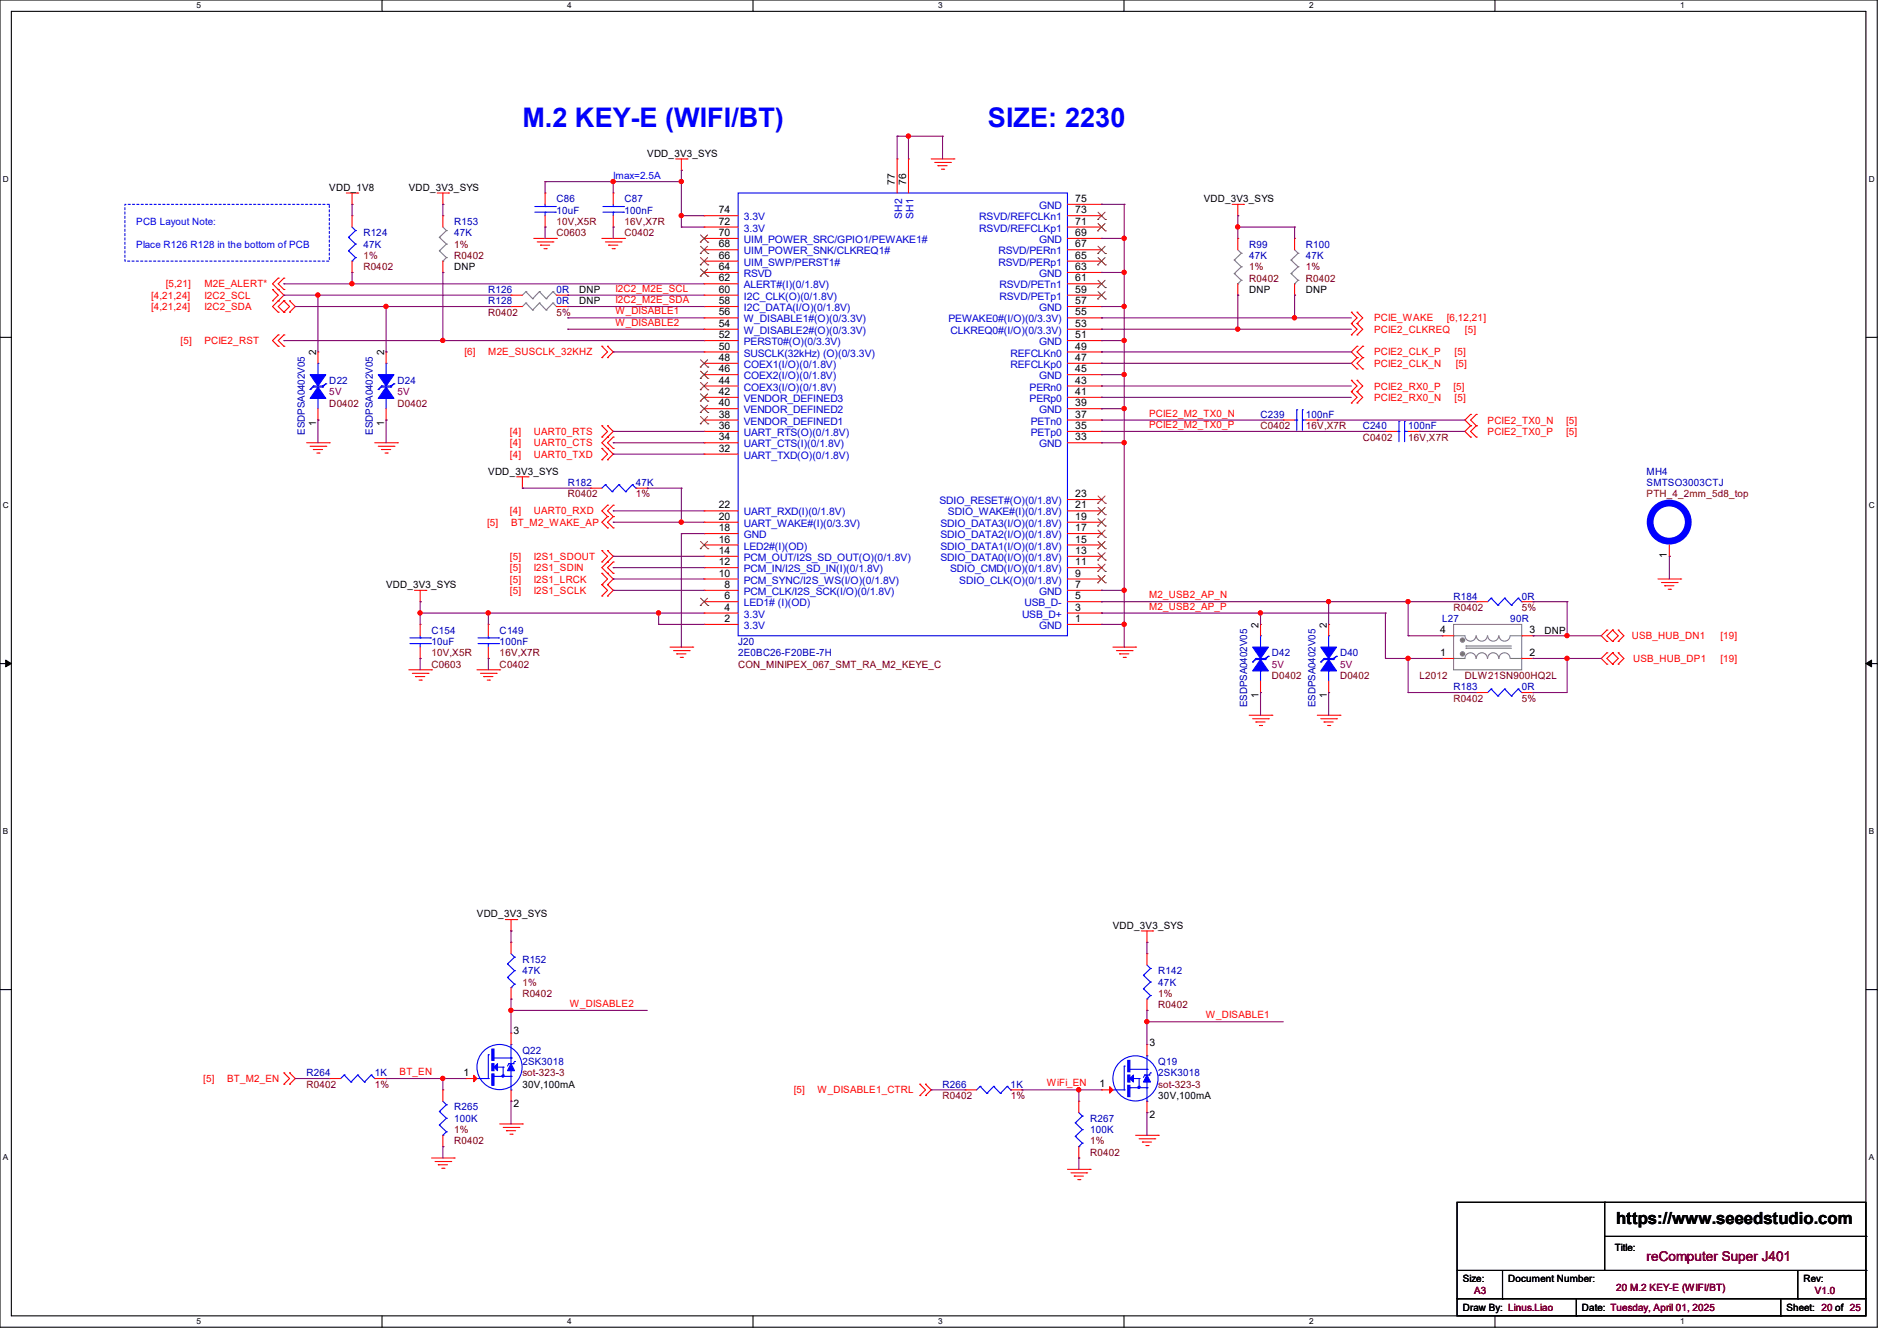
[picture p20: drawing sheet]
<svg xmlns="http://www.w3.org/2000/svg" width="297mm" height="210mm" viewBox="0 0 297 210" stroke-linecap="round" stroke-linejoin="round" font-family="sans-serif">
<defs><g id="words">
<g font-size="4.2" fill="#00f">
<text x="81.8" y="19.9">M.2 KEY-E (WIFI/BT)</text>
<text x="154.7" y="19.9">SIZE: 2230</text>
</g>
<text font-size="2.6" x="253" y="191.8">https://www.seeedstudio.com</text>
<text font-size="2.1" fill="#800000" x="257.8" y="197.5">reComputer Super J401</text>
<g font-size="1.6">
<text x="51.6" y="29.9">VDD_1V8</text>
<text x="64" y="29.9">VDD_3V3_SYS</text>
<text x="101.3" y="24.6">VDD_3V3_SYS</text>
<text x="140.1" y="29" transform="rotate(-90 140.1 29)">77</text>
<text x="141.9" y="29" transform="rotate(-90 141.9 29)">76</text>
<text x="112.6" y="35.2">72</text>
<text x="112.6" y="33.4">74</text>
<text x="168.4" y="35.2">71</text>
<text x="168.4" y="33.4">73</text>
<text x="168.4" y="31.6">75</text>
<text x="188.5" y="31.7">VDD_3V3_SYS</text>
<text x="112.6" y="40.5">66</text>
<text x="112.6" y="38.7">68</text>
<text x="112.6" y="37">70</text>
<text x="168.4" y="40.5">65</text>
<text x="168.4" y="38.7">67</text>
<text x="168.4" y="37">69</text>
<text x="71.1" y="42.3">DNP</text>
<text x="90.7" y="47.7">DNP</text>
<text x="90.7" y="45.9">DNP</text>
<text x="112.6" y="47.6">58</text>
<text x="112.6" y="45.8">60</text>
<text x="112.6" y="44.1">62</text>
<text x="112.6" y="42.3">64</text>
<text x="168.4" y="47.6">57</text>
<text x="168.4" y="45.8">59</text>
<text x="168.4" y="44.1">61</text>
<text x="168.4" y="42.3">63</text>
<text x="195.6" y="45.9">DNP</text>
<text x="204.5" y="45.9">DNP</text>
<text x="112.6" y="53">52</text>
<text x="112.6" y="51.2">54</text>
<text x="112.6" y="49.4">56</text>
<text x="168.4" y="53">51</text>
<text x="168.4" y="51.2">53</text>
<text x="168.4" y="49.4">55</text>
<text x="49.5" y="55.7" transform="rotate(-90 49.5 55.7)">2</text>
<text x="60.2" y="55.7" transform="rotate(-90 60.2 55.7)">2</text>
<text x="112.6" y="58.3">46</text>
<text x="112.6" y="56.5">48</text>
<text x="112.6" y="54.7">50</text>
<text x="168.4" y="58.3">45</text>
<text x="168.4" y="56.5">47</text>
<text x="168.4" y="54.7">49</text>
<text x="112.6" y="65.4">38</text>
<text x="112.6" y="63.6">40</text>
<text x="112.6" y="61.8">42</text>
<text x="112.6" y="60.1">44</text>
<text x="168.4" y="65.4">37</text>
<text x="168.4" y="63.6">39</text>
<text x="168.4" y="61.8">41</text>
<text x="168.4" y="60.1">43</text>
<text x="49.5" y="66.7" transform="rotate(-90 49.5 66.7)">1</text>
<text x="60.2" y="66.7" transform="rotate(-90 60.2 66.7)">1</text>
<text x="112.6" y="70.7">32</text>
<text x="112.6" y="69">34</text>
<text x="112.6" y="67.2">36</text>
<text x="168.4" y="69">33</text>
<text x="168.4" y="67.2">35</text>
<text x="76.5" y="74.3">VDD_3V3_SYS</text>
<text x="168.4" y="77.9">23</text>
<text x="112.6" y="83.2">18</text>
<text x="112.6" y="81.4">20</text>
<text x="112.6" y="79.6">22</text>
<text x="168.4" y="83.2">17</text>
<text x="168.4" y="81.4">19</text>
<text x="168.4" y="79.6">21</text>
<text x="112.6" y="88.5">12</text>
<text x="112.6" y="86.7">14</text>
<text x="112.6" y="85">16</text>
<text x="168.4" y="88.5">11</text>
<text x="168.4" y="86.7">13</text>
<text x="168.4" y="85">15</text>
<text x="261" y="87.5" transform="rotate(-90 261 87.5)">1</text>
<text x="60.5" y="92.1">VDD_3V3_SYS</text>
<text x="112.6" y="90.3">10</text>
<text x="113.5" y="95.6">4</text>
<text x="113.5" y="93.9">6</text>
<text x="113.5" y="92.1">8</text>
<text x="168.4" y="95.6">3</text>
<text x="168.4" y="93.9">5</text>
<text x="168.4" y="92.1">7</text>
<text x="168.4" y="90.3">9</text>
<text x="113.5" y="97.4">2</text>
<text x="168.4" y="97.4">1</text>
<text x="197.1" y="98.3" transform="rotate(-90 197.1 98.3)">2</text>
<text x="207.7" y="98.3" transform="rotate(-90 207.7 98.3)">2</text>
<text x="225.5" y="99.2">4</text>
<text x="239.5" y="99.2">3</text>
<text x="241.8" y="99.2">DNP</text>
<text x="225.5" y="102.7">1</text>
<text x="239.5" y="102.7">2</text>
<text x="197.1" y="109.3" transform="rotate(-90 197.1 109.3)">1</text>
<text x="207.7" y="109.3" transform="rotate(-90 207.7 109.3)">1</text>
<text x="74.7" y="143.7">VDD_3V3_SYS</text>
<text x="174.2" y="145.5">VDD_3V3_SYS</text>
<text x="80.4" y="162">3</text>
<text x="180" y="163.7">3</text>
<text x="72.6" y="168.5">1</text>
<text x="80.4" y="173.4">2</text>
<text x="81.8" y="170.3">30V,100mA</text>
<text x="172.1" y="170.3">1</text>
<text x="181.4" y="172.1">30V,100mA</text>
<text x="180" y="175.1">2</text>
<text x="252.8" y="196">Title:</text>
<text x="229" y="200.7">Size:</text>
<text x="236.1" y="200.7">Document Number:</text>
<text x="282.4" y="200.7">Rev:</text>
<text x="229" y="205.4">Draw By: Linus.Liao</text>
<text x="247.7" y="205.4">Date: Tuesday, April 01, 2025</text>
<text x="279.7" y="205.4">Sheet: 20 of 25</text>
</g>
<g font-size="1.6" fill="#00f">
<text x="96" y="28.1">Imax=2.5A</text>
<text x="21.3" y="35.2">PCB Layout Note:</text>
<text x="21.3" y="38.8">Place R126 R128 in the bottom of PCB</text>
</g>
<g font-size="1.6" fill="#0000a0">
<text x="71.1" y="35.2">R153</text>
<text x="87.1" y="31.7">C86</text>
<text x="87.1" y="33.4">10uF</text>
<text x="97.8" y="31.7">C87</text>
<text x="97.8" y="33.4">100nF</text>
<text x="56.9" y="37">R124</text>
<text x="56.9" y="38.8">47K</text>
<text x="71.1" y="37">47K</text>
<text x="195.6" y="38.8">R99</text>
<text x="195.6" y="40.6">47K</text>
<text x="204.5" y="38.8">R100</text>
<text x="204.5" y="40.6">47K</text>
<text x="76.5" y="47.7">R128</text>
<text x="76.5" y="45.9">R126</text>
<text x="87.1" y="47.7">0R</text>
<text x="87.1" y="45.9">0R</text>
<text x="51.6" y="60.1">D22</text>
<text x="62.2" y="60.1">D24</text>
<text x="197.4" y="65.4">C239</text>
<text x="204.5" y="65.4">100nF</text>
<text x="47.7" y="68.1" transform="rotate(-90 47.7 68.1)">ESDPSA0402V05</text>
<text x="58.4" y="68.1" transform="rotate(-90 58.4 68.1)">ESDPSA0402V05</text>
<text x="213.4" y="67.2">C240</text>
<text x="220.5" y="67.2">100nF</text>
<text x="88.9" y="76.1">R182</text>
<text x="99.6" y="76.1">47K</text>
<text x="257.8" y="74.3">MH4</text>
<text x="257.8" y="76.1">SMTSO3003CTJ</text>
<text x="227.6" y="93.9">R184</text>
<text x="238.2" y="93.9">0R</text>
<text x="67.6" y="99.2">C154</text>
<text x="67.6" y="101">10uF</text>
<text x="78.2" y="99.2">C149</text>
<text x="78.2" y="101">100nF</text>
<text x="115.6" y="101">J20</text>
<text x="225.8" y="97.4">L27</text>
<text x="236.5" y="97.4">90R</text>
<text x="115.6" y="102.8">2E0BC26-F20BE-7H</text>
<text x="199.1" y="102.8">D42</text>
<text x="209.8" y="102.8">D40</text>
<text x="195.3" y="110.8" transform="rotate(-90 195.3 110.8)">ESDPSA0402V05</text>
<text x="205.9" y="110.8" transform="rotate(-90 205.9 110.8)">ESDPSA0402V05</text>
<text x="227.6" y="108.1">R183</text>
<text x="238.2" y="108.1">0R</text>
<text x="81.8" y="150.8">R152</text>
<text x="81.8" y="152.6">47K</text>
<text x="181.4" y="152.6">R142</text>
<text x="181.4" y="154.3">47K</text>
<text x="81.8" y="165">Q22</text>
<text x="81.8" y="166.8">2SK3018</text>
<text x="181.4" y="166.8">Q19</text>
<text x="48" y="168.6">R264</text>
<text x="58.7" y="168.6">1K</text>
<text x="71.1" y="173.9">R265</text>
<text x="147.6" y="170.3">R266</text>
<text x="158.2" y="170.3">1K</text>
<text x="181.4" y="168.6">2SK3018</text>
<text x="71.1" y="175.7">100K</text>
<text x="170.7" y="175.7">R267</text>
<text x="170.7" y="177.5">100K</text>
</g>
<g font-size="1.6" fill="#800000">
<text x="87.1" y="35.2">10V,X5R</text>
<text x="97.8" y="35.2">16V,X7R</text>
<text x="56.9" y="40.6">1%</text>
<text x="71.1" y="38.8">1%</text>
<text x="71.1" y="40.6">R0402</text>
<text x="87.1" y="37">C0603</text>
<text x="97.8" y="37">C0402</text>
<text x="56.9" y="42.3">R0402</text>
<text x="195.6" y="42.3">1%</text>
<text x="195.6" y="44.1">R0402</text>
<text x="204.5" y="42.3">1%</text>
<text x="204.5" y="44.1">R0402</text>
<text x="76.5" y="49.4">R0402</text>
<text x="87.1" y="49.4">5%</text>
<text x="51.6" y="63.7">D0402</text>
<text x="62.2" y="63.7">D0402</text>
<text x="197.4" y="67.2">C0402</text>
<text x="204.5" y="67.2">16V,X7R</text>
<text x="213.4" y="69">C0402</text>
<text x="220.5" y="69">16V,X7R</text>
<text x="88.9" y="77.9">R0402</text>
<text x="99.6" y="77.9">1%</text>
<text x="257.8" y="77.9">PTH_4_2mm_5d8_top</text>
<text x="227.6" y="95.7">R0402</text>
<text x="238.3" y="95.7">5%</text>
<text x="67.6" y="104.6">C0603</text>
<text x="67.6" y="102.8">10V,X5R</text>
<text x="78.2" y="104.6">C0402</text>
<text x="78.2" y="102.8">16V,X7R</text>
<text x="115.6" y="104.6">CON_MINIPEX_067_SMT_RA_M2_KEYE_C</text>
<text x="199.1" y="106.3">D0402</text>
<text x="209.8" y="106.3">D0402</text>
<text x="222.2" y="106.3">L2012</text>
<text x="229.4" y="106.3">DLW21SN900HQ2L</text>
<text x="227.6" y="109.9">R0402</text>
<text x="238.3" y="109.9">5%</text>
<text x="81.8" y="154.3">1%</text>
<text x="81.8" y="156.1">R0402</text>
<text x="181.4" y="156.1">1%</text>
<text x="181.4" y="157.9">R0402</text>
<text x="48" y="170.3">R0402</text>
<text x="58.7" y="170.3">1%</text>
<text x="81.8" y="168.6">sot-323-3</text>
<text x="147.6" y="172.1">R0402</text>
<text x="158.2" y="172.1">1%</text>
<text x="181.4" y="170.3">sot-323-3</text>
<text x="71.1" y="177.5">1%</text>
<text x="71.1" y="179.2">R0402</text>
<text x="170.7" y="179.2">1%</text>
<text x="170.7" y="181">R0402</text>
<text x="230.8" y="202.7">A3</text>
<text x="253" y="202.2">20 M.2 KEY-E (WIFI/BT)</text>
<text x="284.1" y="202.7">V1.0</text>
</g>
<g font-size="1.6" fill="#00c">
<text x="116.5" y="34.5">3.3V</text>
<text x="141.2" y="34.3" transform="rotate(-90 141.2 34.3)">SH2</text>
<text x="143" y="34.3" transform="rotate(-90 143 34.3)">SH1</text>
<text x="153.3" y="34.5">RSVD/REFCLKn1</text>
<text x="162.7" y="32.7">GND</text>
<text x="116.5" y="41.6">UIM_SWP/PERST1#</text>
<text x="116.5" y="39.8">UIM_POWER_SNK/CLKREQ1#</text>
<text x="116.5" y="38.1">UIM_POWER_SRC/GPIO1/PEWAKE1#</text>
<text x="116.5" y="36.3">3.3V</text>
<text x="153.3" y="36.3">RSVD/REFCLKp1</text>
<text x="156.3" y="41.6">RSVD/PERp1</text>
<text x="156.3" y="39.8">RSVD/PERn1</text>
<text x="162.7" y="38.1">GND</text>
<text x="116.5" y="46.9">I2C_CLK(O)(0/1.8V)</text>
<text x="116.5" y="45.2">ALERT#(I)(0/1.8V)</text>
<text x="116.5" y="43.4">RSVD</text>
<text x="156.5" y="46.9">RSVD/PETp1</text>
<text x="156.5" y="45.2">RSVD/PETn1</text>
<text x="162.7" y="43.4">GND</text>
<text x="116.5" y="52.3">W_DISABLE2#(O)(0/3.3V)</text>
<text x="116.5" y="50.5">W_DISABLE1#(O)(0/3.3V)</text>
<text x="116.5" y="48.7">I2C_DATA(I/O)(0/1.8V)</text>
<text x="148.5" y="50.5">PEWAKE0#(I/O)(0/3.3V)</text>
<text x="148.8" y="52.3">CLKREQ0#(I/O)(0/3.3V)</text>
<text x="162.7" y="48.7">GND</text>
<text x="116.5" y="59.4">COEX2(I/O)(0/1.8V)</text>
<text x="116.5" y="57.6">COEX1(I/O)(0/1.8V)</text>
<text x="116.5" y="55.8">SUSCLK(32kHz) (O)(0/3.3V)</text>
<text x="116.5" y="54.1">PERST0#(O)(0/3.3V)</text>
<text x="158.2" y="57.6">REFCLKp0</text>
<text x="158.2" y="55.8">REFCLKn0</text>
<text x="162.7" y="59.4">GND</text>
<text x="162.7" y="54.1">GND</text>
<text x="116.5" y="64.7">VENDOR_DEFINED2</text>
<text x="116.5" y="63">VENDOR_DEFINED3</text>
<text x="116.5" y="61.2">COEX3(I/O)(0/1.8V)</text>
<text x="161.2" y="63">PERp0</text>
<text x="161.2" y="61.2">PERn0</text>
<text x="162.7" y="64.7">GND</text>
<text x="116.5" y="71.8">UART_TXD(O)(0/1.8V)</text>
<text x="116.5" y="70.1">UART_CTS(I)(0/1.8V)</text>
<text x="116.5" y="68.3">UART_RTS(O)(0/1.8V)</text>
<text x="116.5" y="66.5">VENDOR_DEFINED1</text>
<text x="161.4" y="68.3">PETp0</text>
<text x="161.4" y="66.5">PETn0</text>
<text x="162.7" y="70.1">GND</text>
<text x="116.5" y="82.5">UART_WAKE#(I)(0/3.3V)</text>
<text x="116.5" y="80.7">UART_RXD(I)(0/1.8V)</text>
<text x="147.1" y="79">SDIO_RESET#(O)(0/1.8V)</text>
<text x="147.2" y="82.5">SDIO_DATA3(I/O)(0/1.8V)</text>
<text x="148.4" y="80.7">SDIO_WAKE#(I)(0/1.8V)</text>
<text x="116.5" y="89.6">PCM_IN/I2S_SD_IN(I)(0/1.8V)</text>
<text x="116.5" y="87.8">PCM_OUT/I2S_SD_OUT(O)(0/1.8V)</text>
<text x="116.5" y="86.1">LED2#(I)(OD)</text>
<text x="116.5" y="84.3">GND</text>
<text x="147.2" y="87.8">SDIO_DATA0(I/O)(0/1.8V)</text>
<text x="147.2" y="86.1">SDIO_DATA1(I/O)(0/1.8V)</text>
<text x="147.2" y="84.3">SDIO_DATA2(I/O)(0/1.8V)</text>
<text x="148.8" y="89.6">SDIO_CMD(I/O)(0/1.8V)</text>
<text x="116.5" y="95">LED1# (I)(OD)</text>
<text x="116.5" y="93.2">PCM_CLK/I2S_SCK(I/O)(0/1.8V)</text>
<text x="116.5" y="91.4">PCM_SYNC/I2S_WS(I/O)(0/1.8V)</text>
<text x="150.2" y="91.4">SDIO_CLK(O)(0/1.8V)</text>
<text x="160.4" y="95">USB_D-</text>
<text x="162.7" y="93.2">GND</text>
<text x="116.5" y="98.5">3.3V</text>
<text x="116.5" y="96.7">3.3V</text>
<text x="160" y="96.7">USB_D+</text>
<text x="162.7" y="98.5">GND</text>
</g>
<g font-size="1.6" fill="#f00">
<text x="23.7" y="46.8">[4,21,24]</text>
<text x="26" y="45">[5,21]</text>
<text x="32" y="45">M2E_ALERT*</text>
<text x="32" y="46.8">I2C2_SCL</text>
<text x="96.3" y="45.7">I2C2_M2E_SCL</text>
<text x="96.3" y="47.5">I2C2_M2E_SDA</text>
<text x="23.7" y="48.6">[4,21,24]</text>
<text x="28.3" y="53.9">[5]</text>
<text x="32" y="48.6">I2C2_SDA</text>
<text x="32" y="53.9">PCIE2_RST</text>
<text x="96.3" y="49.2">W_DISABLE1</text>
<text x="96.3" y="51">W_DISABLE2</text>
<text x="215.1" y="52.1">PCIE2_CLKREQ</text>
<text x="215.1" y="50.3">PCIE_WAKE</text>
<text x="226.5" y="50.3">[6,12,21]</text>
<text x="229.4" y="52.1">[5]</text>
<text x="72.7" y="55.7">[6]</text>
<text x="76.5" y="55.7">M2E_SUSCLK_32KHZ</text>
<text x="215.1" y="55.7">PCIE2_CLK_P</text>
<text x="215.1" y="57.4">PCIE2_CLK_N</text>
<text x="227.8" y="55.7">[5]</text>
<text x="227.9" y="57.4">[5]</text>
<text x="179.9" y="65.2">PCIE2_M2_TX0_N</text>
<text x="215.1" y="61">PCIE2_RX0_P</text>
<text x="215.1" y="62.8">PCIE2_RX0_N</text>
<text x="227.6" y="61">[5]</text>
<text x="227.8" y="62.8">[5]</text>
<text x="79.8" y="68.1">[4]</text>
<text x="79.8" y="71.7">[4]</text>
<text x="79.8" y="69.9">[4]</text>
<text x="83.6" y="68.1">UART0_RTS</text>
<text x="83.6" y="71.7">UART0_TXD</text>
<text x="83.6" y="69.9">UART0_CTS</text>
<text x="179.9" y="67">PCIE2_M2_TX0_P</text>
<text x="232.9" y="68.1">PCIE2_TX0_P</text>
<text x="232.9" y="66.3">PCIE2_TX0_N</text>
<text x="245.2" y="68.1">[5]</text>
<text x="245.2" y="66.3">[5]</text>
<text x="76.3" y="82.3">[5]</text>
<text x="79.8" y="80.6">[4]</text>
<text x="80" y="82.3">BT_M2_WAKE_AP</text>
<text x="83.6" y="80.6">UART0_RXD</text>
<text x="79.8" y="87.7">[5]</text>
<text x="79.8" y="89.4">[5]</text>
<text x="83.6" y="87.7">I2S1_SDOUT</text>
<text x="83.6" y="89.4">I2S1_SDIN</text>
<text x="79.8" y="93">[5]</text>
<text x="79.8" y="91.2">[5]</text>
<text x="83.6" y="93">I2S1_SCLK</text>
<text x="83.6" y="91.2">I2S1_LRCK</text>
<text x="179.9" y="93.7">M2_USB2_AP_N</text>
<text x="179.9" y="95.5">M2_USB2_AP_P</text>
<text x="255.5" y="100.1">USB_HUB_DN1</text>
<text x="269.4" y="100.1">[19]</text>
<text x="255.7" y="103.7">USB_HUB_DP1</text>
<text x="269.4" y="103.7">[19]</text>
<text x="89.2" y="157.7">W_DISABLE2</text>
<text x="188.8" y="159.5">W_DISABLE1</text>
<text x="31.8" y="169.5">[5]</text>
<text x="35.6" y="169.5">BT_M2_EN</text>
<text x="62.6" y="168.4">BT_EN</text>
<text x="124.3" y="171.2">[5]</text>
<text x="128" y="171.2">W_DISABLE1_CTRL</text>
<text x="163.9" y="170.1">WiFi_EN</text>
</g>
<g font-size="1.6" fill="#800040">
<text x="51.6" y="61.9">5V</text>
<text x="62.2" y="61.9">5V</text>
<text x="199.1" y="104.6">5V</text>
<text x="209.8" y="104.6">5V</text>
</g>
<g font-size="1.3">
<text x="30.8" y="1.3">5</text>
<text x="88.8" y="1.3">4</text>
<text x="146.9" y="1.3">3</text>
<text x="205" y="1.3">2</text>
<text x="263.1" y="1.3">1</text>
<text x=".5" y="28.4">D</text>
<text x="292.6" y="28.4">D</text>
<text x=".5" y="79.5">C</text>
<text x="292.6" y="79.5">C</text>
<text x=".5" y="130.6">B</text>
<text x="292.6" y="130.6">B</text>
<text x=".5" y="181.7">A</text>
<text x="292.6" y="181.7">A</text>
<text x="30.8" y="207.4">5</text>
<text x="88.8" y="207.4">4</text>
<text x="146.9" y="207.4">3</text>
<text x="205" y="207.4">2</text>
<text x="263.1" y="207.4">1</text>
</g>
</g></defs>
<path d="M0 0h293.9v207.9h-293.9zM1.8 1.8h290.3v204.3h-290.3z" fill="none" stroke="#000" stroke-width=".17"/>
<g fill="#fff">
<path d="M30.8 .2h.7v1.4h-.7z"/>
<path d="M30.8 206.2h.7v1.4h-.7z"/>
</g>
<path d="M59.8 0v1.8M59.8 206.1v1.8" fill="none" stroke="#000" stroke-width=".17"/>
<g fill="#fff">
<path d="M88.8 .2h.7v1.4h-.7z"/>
<path d="M88.8 206.2h.7v1.4h-.7z"/>
</g>
<path d="M117.9 0v1.8M117.9 206.1v1.8" fill="none" stroke="#000" stroke-width=".17"/>
<g fill="#fff">
<path d="M146.9 .2h.7v1.4h-.7z"/>
<path d="M146.9 206.2h.7v1.4h-.7z"/>
</g>
<path d="M176 0v1.8M176 206.1v1.8" fill="none" stroke="#000" stroke-width=".17"/>
<g fill="#fff">
<path d="M205 .2h.7v1.4h-.7z"/>
<path d="M205 206.2h.7v1.4h-.7z"/>
</g>
<path d="M234.1 0v1.8M234.1 206.1v1.8" fill="none" stroke="#000" stroke-width=".17"/>
<g fill="#fff">
<path d="M263.1 .2h.6v1.4h-.6z"/>
<path d="M263.1 206.2h.6v1.4h-.6z"/>
<path d="M.5 27.3h.9v1.4h-.9z"/>
<path d="M292.6 27.3h.9v1.4h-.9z"/>
<path d="M.5 78.4h.9v1.4h-.9z"/>
<path d="M292.6 78.4h.9v1.4h-.9z"/>
</g>
<path d="M0 52.8h1.8M292.1 52.8h1.8" fill="none" stroke="#000" stroke-width=".17"/>
<g fill="#fff">
<path d="M.5 129.5h.8v1.4h-.8z"/>
<path d="M292.6 129.5h.8v1.4h-.8z"/>
</g>
<path d="M0 103.9h1.8M292.1 103.9h1.8" fill="none" stroke="#000" stroke-width=".17"/>
<path d="M.9 103.4l.9 .5-.9 .5zM292.1 103.9l.9-.5v1z" fill="#000" stroke="#000" stroke-width=".16"/>
<g fill="#fff">
<path d="M.5 180.5h.8v1.4h-.8z"/>
<path d="M292.6 180.5h.8v1.4h-.8z"/>
</g>
<g fill="none" stroke="#000" stroke-width=".17">
<path d="M0 155h1.8M292.1 155h1.8M228.1 188.3h64v17.8h-64zM228.1 199h64M235.2 199v4.4M251.2 188.3h.1M251.2 188.3v10.7M251.2 193.6h40.9M281.5 199v4.4M292.1 199h.1M292.1 193.6h.1M228.1 203.4h.1"/>
<path d="M228.1 203.4h64M235.2 203.4h.1M246.8 206.1h.1M246.8 203.4v2.7M278.8 206.1h.1M278.8 203.4v2.7M281.5 203.4h.1"/>
</g>
<path d="M19.6 32h32v8.9h-32z" fill="none" stroke="#00f" stroke-width=".17" stroke-dasharray=".3 .3"/>
<g fill="none" stroke="#f00" stroke-width=".17">
<path d="M54.2 30.2h1.8M55.1 32h.1M55.1 33.8h.1M55.1 30.2v1.8M55.1 33.8v1.8M56 30.2h.1M68.5 30.2h1.7M69.3 32h.1M69.3 33.8h.1M69.3 30.2v1.8M69.3 33.8v1.8M70.2 30.2h.1"/>
<path d="M83.6 37.3h3.5M84.1 37.9h2.5M84.6 38.4h.1M84.6 38.4h1.5M85.2 38.9h.3M85.3 30.2h.1M85.3 35.6h.1M85.3 30.2v1.8M85.3 33.8v1.8M85.5 38.9h.1M86.6 37.9h.1M87.1 37.3h.1"/>
<path d="M94.2 37.3h3.6M94.8 37.9h2.4M95.3 38.4h.1M95.3 38.4h1.4M95.8 38.9h.4M96 30.2h.1M96 35.6h.1M96 30.2v1.8M96 33.8v1.8M96.2 38.9h.1M97.2 37.9h.1M97.8 37.3h.1"/>
<path d="M105.8 24.9h1.8M106.7 26.7h.1M106.7 24.9v1.8M107.6 24.9h.1M110.2 39.1h.1M110.2 37.3h.1M110.2 35.6h.1M110.2 33.8h.1M110.2 37.3h5.4M110.2 39.1h5.4M110.2 35.6h5.4M110.2 33.8h5.4"/>
<path d="M140.5 24.9h.1M140.5 24.9v5.3M142.2 24.9h.1M142.2 24.9v5.3M145.8 24.9h3.6M146.3 25.4h2.5M146.9 26h.1M146.9 26h1.4M147.4 26.5h.3M147.7 26.5h.1M148.8 25.4h.1M149.4 24.9h.1"/>
<path d="M167.1 32h5.4M167.1 37.3h5.4M167.1 39.1h5.4M167.1 35.6h5.4M167.1 33.8h5.4M172.5 39.1h.1M172.5 37.3h.1M172.5 35.6h.1M172.5 33.8h.1M172.5 32h.1M192.9 32h1.8M193.8 33.8h.1"/>
<path d="M193.8 37.3h.1M193.8 32v1.8M193.8 37.3v1.8M194.7 32h.1M202.7 37.3h.1M202.7 37.3v1.8M42.7 47.1h.1M42.7 45.3h.1M42.7 45.3l.9 .9-.9 .9M43.6 43.6h.1M43.6 45.3h.1M43.6 47.1h.1"/>
<path d="M43.6 48.9h.1M43.6 52.5h.1M43.6 54.2h.1M43.6 43.6l-.9 .8 1.7 1.8-1.7 1.8 .9 .9M43.6 52.5l-.9 .8 .9 .9M44.4 43.6h.1M44.4 45.3h.1M44.4 48.9h.1M44.4 47.1h.1M44.4 52.5h.1M44.4 54.2h.1M44.4 43.6l-.8 .8 .8 .9"/>
<path d="M44.4 47.1l-.8 .9 .8 .9M44.4 47.1l.9 .9-.9 .9M44.4 52.5l-.8 .8 .8 .9M45.3 47.1h.1M45.3 48.9h.1M45.3 47.1l.9 .9-.9 .9M49.8 55.1h.1M49.8 55.1v1.8M55.1 42.7h.1M55.1 40.9v1.8M60.5 55.1h.1M60.5 55.1v1.8"/>
<path d="M69.3 42.7h.1M69.3 40.9v1.8M80 48h.1M80 46.2h.1M80 48h1.8M80 46.2h1.8M87.1 48h1.8M87.1 46.2h1.8M88.9 48h.1M88.9 46.2h.1M94.2 56h.1M94.2 54.2h.1"/>
<path d="M94.2 54.2l.9 .9-.9 .9M95.1 54.2h.1M95.1 56h.1M95.1 54.2l.9 .9-.9 .9M110.2 58.7h.1M110.2 56.9h.1M110.2 55.1h.1M110.2 53.3h.1M110.2 51.6h.1M110.2 49.8h.1M110.2 48h.1M110.2 46.2h.1"/>
<path d="M110.2 44.4h.1M110.2 42.7h.1M110.2 40.9h.1M110.2 48h5.4M110.2 58.7h5.4M110.2 56.9h5.4M110.2 55.1h5.4M110.2 53.3h5.4M110.2 51.6h5.4M110.2 49.8h5.4M110.2 46.2h5.4M110.2 44.4h5.4"/>
<path d="M110.2 42.7h5.4M110.2 40.9h5.4M167.1 48h5.4M167.1 58.7h5.4M167.1 56.9h5.4M167.1 55.1h5.4M167.1 53.3h5.4M167.1 51.6h5.4M167.1 49.8h5.4M167.1 46.2h5.4M167.1 44.4h5.4M167.1 42.7h5.4"/>
<path d="M167.1 40.9h5.4M172.5 58.7h.1M172.5 56.9h.1M172.5 55.1h.1M172.5 53.3h.1M172.5 51.6h.1M172.5 49.8h.1M172.5 48h.1M172.5 46.2h.1M172.5 44.4h.1M172.5 42.7h.1M172.5 40.9h.1"/>
<path d="M193.8 46.2h.1M193.8 44.4v1.8M202.7 46.2h.1M202.7 44.4v1.8M211.6 59.6h.1M211.6 50.7h.1M211.6 52.5h.1M211.6 48.9h.1M211.6 59.6l.9 .9-.9 .8M211.6 50.7l.9 .9-.9 .9M211.6 48.9l.9 .9-.9 .9M212.5 59.6h.1"/>
<path d="M212.5 50.7h.1M212.5 52.5h.1M212.5 48.9h.1M212.5 54.2h.1M212.5 56h.1M212.5 57.8h.1M212.5 59.6l.9 .9-.9 .8M212.5 50.7l.9 .9-.9 .9M212.5 48.9l.9 .9-.9 .9M212.5 54.2l-.9 .9 .9 .9M212.5 56l-.9 .9 .9 .9M213.4 56h.1"/>
<path d="M213.4 54.2h.1M213.4 57.8h.1M213.4 54.2l-.9 .9 .9 .9M213.4 56l-.9 .9 .9 .9M48 69.3h3.6M48.6 69.9h2.4M49.1 70.4h.1M49.1 70.4h1.4M49.6 71h.4M49.8 65.8h.1M49.8 64v1.8M50 71h.1"/>
<path d="M51 69.9h.1M51.6 69.3h.1M58.7 69.3h3.5M59.2 69.9h2.5M59.7 70.4h.1M59.7 70.4h1.5M60.3 71h.3M60.5 65.8h.1M60.5 64v1.8M60.6 71h.1M61.7 69.9h.1M62.2 69.3h.1"/>
<path d="M80.9 74.7h1.8M81.8 76.5h.1M81.8 74.7v1.8M82.7 74.7h.1M92.5 76.5h.1M92.5 76.5h1.7M94.2 68.5h.1M94.2 66.7h.1M94.2 72h.1M94.2 70.2h.1M94.2 66.7l.9 .9-.9 .9M94.2 70.2l.9 .9-.9 .9"/>
<path d="M95.1 66.7h.1M95.1 68.5h.1M95.1 70.2h.1M95.1 72h.1M95.1 79.1h.1M95.1 66.7l.9 .9-1.8 1.7 .9 .9M95.1 70.2l.9 .9-.9 .9M95.1 79.1l-.9 .9 .9 .9M96 68.5h.1M96 70.2h.1M96 79.1h.1M96 68.5l-.9 .8 .9 .9"/>
<path d="M96 79.1l-.9 .9 .9 .9M99.6 76.5h1.7M101.3 76.5h.1M110.2 71.1h.1M110.2 69.3h.1M110.2 67.6h.1M110.2 65.8h.1M110.2 64h.1M110.2 62.2h.1M110.2 60.5h.1M110.2 69.3h5.4M110.2 65.8h5.4"/>
<path d="M110.2 67.6h5.4M110.2 64h5.4M110.2 62.2h5.4M110.2 60.5h5.4M110.2 71.1h5.4M167.1 69.3h5.4M167.1 65.8h5.4M167.1 67.6h5.4M167.1 78.2h5.4M167.1 64h5.4M167.1 62.2h5.4M167.1 60.5h5.4"/>
<path d="M172.5 78.2h.1M172.5 69.3h.1M172.5 67.6h.1M172.5 65.8h.1M172.5 64h.1M172.5 62.2h.1M172.5 60.5h.1M200.9 65.8h.1M200.9 65.8h1.8M204.5 65.8h1.7M206.2 65.8h.1M211.6 61.3h.1"/>
<path d="M211.6 63.1h.1M211.6 61.3l.9 .9-.9 .9M212.5 61.3h.1M212.5 63.1h.1M212.5 61.3l.9 .9-.9 .9M216.9 67.6h.1M216.9 67.6h1.8M220.5 67.6h1.7M222.2 67.6h.1M230.3 66.7h.1M230.3 68.5h.1M230.3 64.9h.1"/>
<path d="M230.3 64.9l-.9 .9 .9 .9M230.3 66.7l-.9 .9 .9 .9M231.1 68.5h.1M231.1 66.7h.1M231.1 64.9h.1M231.1 66.7l-.8 .9 .8 .9M231.1 64.9l-.8 .9 .8 .9M64.9 92.5h1.8M65.8 94.2h.1M65.8 97.8h.1M65.8 92.5v1.7M65.8 97.8v1.8"/>
<path d="M66.7 92.5h.1M76.5 97.8h.1M76.5 97.8v1.8M94.2 88h.1M94.2 86.2h.1M94.2 93.3h.1M94.2 91.6h.1M94.2 89.8h.1M94.2 86.2l.9 .9-.9 .9M94.2 91.6l.9 .9-.9 .8M94.2 89.8l.9 .9-.9 .9M95.1 80.9h.1"/>
<path d="M95.1 82.7h.1M95.1 86.2h.1M95.1 88h.1M95.1 91.6h.1M95.1 93.3h.1M95.1 89.8h.1M95.1 80.9l-.9 .9 .9 .9M95.1 86.2l.9 .9-1.8 1.8 1.8 1.8-.9 .9M95.1 91.6l.9 .9-.9 .8M96 80.9h.1M96 82.7h.1M96 88h.1"/>
<path d="M96 89.8h.1M96 80.9l-.9 .9 .9 .9M96 88l-.9 .9 .9 .9M110.2 97.8h.1M110.2 96h.1M110.2 94.2h.1M110.2 92.5h.1M110.2 90.7h.1M110.2 88.9h.1M110.2 87.1h.1M110.2 85.3h.1M110.2 83.6h.1"/>
<path d="M110.2 81.8h.1M110.2 80h.1M110.2 92.5h5.4M110.2 90.7h5.4M110.2 94.2h5.4M110.2 97.8h5.4M110.2 96h5.4M110.2 88.9h5.4M110.2 87.1h5.4M110.2 85.3h5.4M110.2 83.6h5.4M110.2 81.8h5.4"/>
<path d="M110.2 80h5.4M167.1 92.5h5.4M167.1 90.7h5.4M167.1 94.2h5.4M167.1 97.8h5.4M167.1 96h5.4M167.1 88.9h5.4M167.1 87.1h5.4M167.1 85.3h5.4M167.1 83.6h5.4M167.1 81.8h5.4M167.1 80h5.4"/>
<path d="M172.5 97.8h.1M172.5 96h.1M172.5 94.2h.1M172.5 92.5h.1M172.5 90.7h.1M172.5 88.9h.1M172.5 87.1h.1M172.5 85.3h.1M172.5 83.6h.1M172.5 81.8h.1M172.5 80h.1M197.4 97.8h.1"/>
<path d="M197.4 97.8v1.8M208 97.8h.1M208 97.8v1.8M225.8 99.6h.1M225.8 99.6h1.8M231.1 94.2h.1M231.1 94.2h1.8M238.3 94.2h1.7M238.3 99.6h1.7M240 94.2h.1M240 99.6h.1M251.6 98.7h.1"/>
<path d="M251.6 98.7l-.9 .9 .9 .9M252.5 98.7h.1M252.5 98.7l.9 .9-.9 .9M252.5 98.7l-.9 .9 .9 .9M253.4 98.7h.1M253.4 98.7l.9 .9-.9 .9M259.6 90.7h3.5M260.1 91.2h2.5M260.6 91.7h.1M260.6 91.7h1.5M261.2 92.3h.3M261.4 87.1h.1"/>
<path d="M261.4 85.3v1.8M261.5 92.3h.1M262.6 91.2h.1M263.1 90.7h.1M64 104.9h3.6M64.6 105.5h2.4M65.1 106h.1M65.1 106h1.4M65.6 106.5h.4M65.8 103.1h.1M65.8 101.3v1.8M66 106.5h.1"/>
<path d="M67 105.5h.1M67.6 104.9h.1M74.7 104.9h3.5M75.2 105.5h2.5M75.7 106h.1M75.7 106h1.5M76.3 106.5h.3M76.5 103.1h.1M76.5 101.3v1.8M76.6 106.5h.1M77.7 105.5h.1M78.2 104.9h.1"/>
<path d="M104.9 101.3h3.6M105.5 101.9h2.4M106 102.4h.1M106 102.4h1.4M106.5 103h.3M106.8 103h.1M107.9 101.9h.1M108.5 101.3h.1M174.2 101.3h3.6M174.8 101.9h2.4M175.3 102.4h.1M175.3 102.4h1.4"/>
<path d="M175.9 103h.3M176.2 103h.1M177.2 101.9h.1M177.8 101.3h.1M195.6 112h3.5M196.1 112.6h2.5M196.6 113.1h.1M196.6 113.1h1.5M197.2 113.6h.3M197.4 108.5h.1M197.4 106.7v1.8M197.5 113.6h.1"/>
<path d="M198.6 112.6h.1M199.1 112h.1M206.2 112h3.6M206.8 112.6h2.5M207.3 113.1h.1M207.3 113.1h1.4M207.9 113.6h.3M208 108.5h.1M208 106.7v1.8M208.2 113.6h.1M209.3 112.6h.1M209.8 112h.1"/>
<path d="M225.8 103.1h.1M225.8 103.1h1.8M231.1 108.5h.1M231.1 108.5h1.8M238.3 103.1h1.7M238.3 108.5h1.7M240 103.1h.1M240 108.5h.1M251.6 100.5h.1M251.6 102.2h.1M251.6 104h.1M251.6 102.2l-.9 .9 .9 .9"/>
<path d="M252.5 100.5h.1M252.5 104h.1M252.5 102.2h.1M252.5 102.2l.9 .9-.9 .9M252.5 102.2l-.9 .9 .9 .9M253.4 100.5h.1M253.4 102.2h.1M253.4 104h.1M253.4 102.2l.9 .9-.9 .9M79.1 144h1.8M80 145.8h.1M80 147.6h.1"/>
<path d="M80 156.5h.1M80 144v1.8M80 147.6v1.8M80 154.7v1.8M80.9 144h.1M178.7 145.8h1.8M179.6 147.6h.1M179.6 149.4h.1M179.6 158.2h.1M179.6 145.8v1.8M179.6 149.4v1.7M179.6 156.5v1.7"/>
<path d="M180.5 145.8h.1M44.4 169.8h.1M44.4 168h.1M44.4 168l.9 .9-.9 .9M45.3 168h.1M45.3 169.8h.1M45.3 168l.9 .9-.9 .9M51.6 168.9h.1M51.6 168.9h1.7M58.7 168.9h1.8M60.5 168.9h.1M69.3 170.7h.1"/>
<path d="M69.3 179.6h.1M69.3 170.7v1.8M69.3 177.8v1.8M72.9 168.9h.1M72.9 168.9h1.8M78.2 176h3.6M78.8 176.6h2.4M79.3 177.1h.1M79.3 177.1h1.4M79.8 177.6h.4M80 161.8h.1M80 172.5h.1"/>
<path d="M80 161.8v1.8M80 170.7v1.8M80.2 177.6h.1M81.2 176.6h.1M81.8 176h.1M144 171.6h.1M144 169.8h.1M144 169.8l.9 .9-.9 .9M144.9 169.8h.1M144.9 171.6h.1M144.9 169.8l.9 .9-.9 .9M151.1 170.7h.1"/>
<path d="M151.1 170.7h1.8M158.2 170.7h1.8M160 170.7h.1M168.9 172.5h.1M168.9 172.5v1.7M168.9 179.6v1.8M172.5 170.7h.1M172.5 170.7h1.7M177.8 177.8h3.6M178.4 178.4h2.4M178.9 178.9h.1M178.9 178.9h1.4"/>
<path d="M179.4 179.4h.3M179.6 163.6h.1M179.6 174.2h.1M179.6 163.6v1.8M179.6 172.5v1.7M179.7 179.4h.1M180.8 178.4h.1M181.4 177.8h.1M67.6 181.4h3.5M68.1 181.9h2.5M68.6 182.4h.1M68.6 182.4h1.5"/>
<path d="M69.2 183h.3M69.5 183h.1M70.6 181.9h.1M71.1 181.4h.1M167.1 183.1h3.6M167.7 183.7h2.4M168.2 184.2h.1M168.2 184.2h1.4M168.7 184.7h.4M168.9 181.4h.1M169.1 184.7h.1M170.1 183.7h.1"/>
<path d="M170.7 183.1h.1"/>
</g>
<g fill="none" stroke="#00f" stroke-width=".17">
<path d="M54.6 37.2h.1M54.6 39.3h.1M54.6 37.2l1.1 1M54.6 39.3l1.1 1M55.1 35.6l.6 .5M55.7 36.1h.1M55.7 38.2h.1M55.7 36.1l-1.1 1.1M55.7 38.2l-1.1 1.1M83.7 32.3h3.3M83.7 33.2h3.3M85.3 33.2h.1"/>
<path d="M85.3 32.3h.1M85.3 32v.3M85.3 33.2v.6M87 32.3h.1M87 33.2h.1M94.4 32.3h3.2M94.4 33.2h3.2M96 33.2h.1M96 32.3h.1M96 32v.3M96 33.2v.6M97.6 32.3h.1"/>
<path d="M97.6 33.2h.1M115.6 30.2h51.5v69.4h-51.5zM49.8 56.9h.1M49.8 56.9v1.8M55.1 40.9h.1M55.7 40.3h.1M55.7 40.3l-.6 .6M60.5 56.9h.1M60.5 56.9v1.8M48.6 61h.1M49.1 60.5h.1M49.1 60.5h1.4"/>
<path d="M49.1 60.5l-.5 .5M49.8 62.4h.1M49.8 62.4v1.6M50.5 60.5h.1M50.5 60.6h.1M50.5 60.6h-1.4l-.5 .4M51 60.1h.1M51 60.1l-.5 .4M51 60.1l-.5 .5M59.2 61h.1M59.7 60.5h.1M59.7 60.5h1.5"/>
<path d="M59.7 60.5l-.5 .5M60.5 62.4h.1M60.5 62.4v1.6M61.2 60.5h.1M61.2 60.6h.1M61.2 60.6h-1.5l-.5 .4M61.7 60.1h.1M61.7 60.1l-.5 .4M61.7 60.1l-.5 .5M94.8 75.9h.1M94.8 75.9l-.6 .6M94.8 75.9l1 1.1"/>
<path d="M95.8 77h.1M96.9 75.9h.1M96.9 75.9l-1.1 1.1M96.9 75.9l1.1 1.1M98 77h.1M99 75.9h.1M99 75.9l-1 1.1M99 75.9l.6 .6M99.6 76.5h.1M202.7 65.8h.3M203 64.2h.1M203 65.8h.1"/>
<path d="M203 64.2v3.2M203.9 65.8h.1M203.9 64.2h.1M203.9 65.8h.6M203.9 64.2v3.2M218.7 67.6h.3M219 66h.1M219 67.6h.1M219 66v3.2M219.9 67.6h.1M219.9 66h.1M219.9 67.6h.6"/>
<path d="M219.9 66v3.2M64.2 99.9h3.2M65.8 99.9h.1M65.8 99.6v.3M67.4 99.9h.1M74.8 99.9h3.3M76.5 99.9h.1M76.5 99.6v.3M78.1 99.9h.1M197.4 99.6h.1M197.4 99.6v1.7M208 99.6h.1"/>
<path d="M208 99.6v1.7M233.5 93.7h.1M233.5 93.7l-.6 .5M233.5 93.7l1 1.1M234.5 94.8h.1M235.6 93.7h.1M235.6 93.7l-1.1 1.1M235.6 93.7l1 1.1M236.6 94.8h.1M237.7 93.7h.1M237.7 93.7l-1.1 1.1M237.7 93.7l.6 .5"/>
<path d="M238.3 94.2h.1M64.2 100.8h3.2M65.8 100.8h.1M65.8 100.8v.5M67.4 100.8h.1M74.8 100.8h3.3M76.5 100.8h.1M76.5 100.8v.5M78.1 100.8h.1M196.1 103.7h.1M196.6 103.1h.1M196.6 103.1h1.5"/>
<path d="M196.6 103.1l-.5 .6M197.4 105.1h.1M197.4 105.1v1.6M198.1 103.1h.1M198.1 103.3h.1M198.1 103.3h-1.5l-.5 .4M198.6 102.8h.1M198.6 102.8l-.5 .3M198.6 102.8l-.5 .5M206.8 103.7h.1M207.3 103.1h.1M207.3 103.1h1.4"/>
<path d="M207.3 103.1l-.5 .6M208 105.1h.1M208 105.1v1.6M208.7 103.1h.1M208.7 103.3h.1M208.7 103.3h-1.4l-.5 .4M209.3 102.8h.1M209.3 102.8l-.6 .3M209.3 102.8l-.6 .5M233.5 107.9h.1M233.5 107.9l-.6 .6M233.5 107.9l1 1.1"/>
<path d="M234.5 109h.1M235.6 107.9h.1M235.6 107.9l-1.1 1.1M235.6 107.9l1 1.1M236.6 109h.1M237.7 107.9h.1M237.7 107.9l-1.1 1.1M237.7 107.9l.6 .6M238.3 108.5h.1M79.5 151h.1M79.5 153.1h.1M79.5 151l1.1 1"/>
<path d="M79.5 153.1l1.1 1M80 154.7h.1M80 149.4l.6 .5M80.6 149.9h.1M80.6 152h.1M80.6 154.1h.1M80.6 149.9l-1.1 1.1M80.6 152l-1.1 1.1M80.6 154.1l-.6 .6M179 152.7h.1M179 154.9h.1M179 152.7l1.1 1.1"/>
<path d="M179 154.9l1.1 1M179.6 156.5h.1M179.6 151.1l.5 .6M180.1 151.7h.1M180.1 153.8h.1M180.1 155.9h.1M180.1 151.7l-1.1 1M180.1 153.8l-1.1 1.1M180.1 155.9l-.5 .6M53.9 168.4h.1M53.9 168.4l-.6 .5M53.9 168.4l1 1.1"/>
<path d="M54.9 169.5h.1M56 168.4h.1M56 168.4l-1.1 1.1M56 168.4l1.1 1.1M57.1 169.5h.1M58.1 168.4h.1M58.1 168.4l-1 1.1M58.1 168.4l.6 .5M58.7 168.9h.1M68.8 174.1h.1M68.8 176.2h.1M68.8 174.1l1.1 1"/>
<path d="M68.8 176.2l1.1 1M69.3 177.8h.1M69.3 172.5l.6 .5M69.9 173h.1M69.9 175.1h.1M69.9 177.2h.1M69.9 173l-1.1 1.1M69.9 175.1l-1.1 1.1M69.9 177.2l-.6 .6M74.7 168.9h1.8M76.5 168.9h.1M76.5 165.2h.1"/>
<path d="M76.5 165.2v3.7M77.3 168.6h.1M77.3 168.6h1.3M77.3 165.7h2.7M77.9 167.1h.9M78.8 167.1h.1M78.8 168.4h.1M78.8 167.1v1.3M79 168.6h1M79.7 166.6h.1M79.7 166.6l-.2 .4M79.7 166.6h.6"/>
<path d="M80 168.6h.1M80 170.7h.1M80 165.7h.1M80 163.6h.1M80 163.6v3M80 167.7v3M80.3 166.6h.1M80.6 166.2h.1M80.6 166.2l-.3 .4M153.5 170.1h.1M153.5 170.1l-.6 .6M153.5 170.1l1 1.1"/>
<path d="M154.5 171.2h.1M155.6 170.1h.1M155.6 170.1l-1.1 1.1M155.6 170.1l1 1.1M156.6 171.2h.1M157.7 170.1h.1M157.7 170.1l-1.1 1.1M157.7 170.1l.5 .6M158.2 170.7h.1M168.4 175.9h.1M168.4 178h.1M168.4 175.9l1.1 1"/>
<path d="M168.4 178l1.1 1M168.9 179.6h.1M168.9 174.2l.6 .6M169.5 174.8h.1M169.5 176.9h.1M169.5 179h.1M169.5 174.8l-1.1 1.1M169.5 176.9l-1.1 1.1M169.5 179l-.6 .6M174.2 170.7h1.8M176 170.7h.1M176 167h.1"/>
<path d="M176 167v3.7M176.9 170.3h.1M176.9 170.3h1.2M176.9 167.5h2.7M177.5 168.9h.9M178.4 168.9h.1M178.4 170.1h.1M178.4 168.9v1.2M178.5 170.3h1.1M179.2 168.4h.1M179.2 168.4l-.2 .3M179.2 168.4h.7"/>
<path d="M179.6 170.3h.1M179.6 172.5h.1M179.6 167.5h.1M179.6 165.4h.1M179.6 165.4v3M179.6 169.5v3M179.9 168.4h.1M180.1 168h.1M180.1 168l-.2 .4"/>
<circle cx="78.2" cy="167.1" r="3.5"/>
<circle cx="177.8" cy="168.9" r="3.5"/>
</g>
<circle cx="261.3" cy="81.8" r="2.98" fill="none" stroke="#00f" stroke-width="1.1"/>
<g fill="none" stroke="#808080" stroke-width=".17">
<path d="M68.8 37.2h.1M68.8 39.3h.1M68.8 37.2l1.1 1M68.8 39.3l1.1 1M69.3 35.6l.6 .5M69.9 36.1h.1M69.9 38.2h.1M69.9 36.1l-1.1 1.1M69.9 38.2l-1.1 1.1M193.8 39.1l.6 .6M194.4 39.7h.1M194.4 39.7l-1.1 1"/>
<path d="M202.7 39.1l.5 .6M203.2 39.7h.1M203.2 39.7l-1.1 1M69.3 40.9h.1M69.9 40.3h.1M69.9 40.3l-.6 .6M82.3 47.5h.1M82.3 45.7h.1M82.3 47.5l-.5 .5M82.3 47.5l1.1 1.1M82.3 45.7l-.5 .5M82.3 45.7l1.1 1.1"/>
<path d="M83.4 48.6h.1M83.4 46.8h.1M84.5 47.5h.1M84.5 45.7h.1M84.5 47.5l-1.1 1.1M84.5 47.5l1 1.1M84.5 45.7l-1.1 1.1M84.5 45.7l1 1.1M85.5 48.6h.1M85.5 46.8h.1M86.6 47.5h.1M86.6 45.7h.1"/>
<path d="M86.6 47.5l-1.1 1.1M86.6 47.5l.5 .5M86.6 45.7l-1.1 1.1M86.6 45.7l.5 .5M87.1 48h.1M87.1 46.2h.1M193.3 40.7h.1M193.3 42.8h.1M193.3 40.7l1.1 1.1M193.3 42.8l1.1 1.1M193.8 44.4h.1M194.4 41.8h.1"/>
<path d="M194.4 43.9h.1M194.4 41.8l-1.1 1M194.4 43.9l-.6 .5M202.1 40.7h.1M202.1 42.8h.1M202.1 40.7l1.1 1.1M202.1 42.8l1.1 1.1M202.7 44.4h.1M203.2 41.8h.1M203.2 43.9h.1M203.2 41.8l-1.1 1M203.2 43.9l-.5 .5"/>
<path d="M227.6 97.8h10.7v7.1h-10.7zM227.6 99.6h1.8a.87 .87 0 0 0 .8 .8 .87 .87 0 0 0 .9-.8M227.6 99.6h.1M231.1 99.6a.87 .87 0 0 0 .9 .8 .87 .87 0 0 0 .9-.8M232.9 99.6a.87 .87 0 0 0 .9 .8 .87 .87 0 0 0 .9-.8M234.7 99.6a.87 .87 0 0 0 .9 .8 .87 .87 0 0 0 .8-.8M236.5 99.6h1.8M238.3 99.6h.1M227.6 103.1h1.8a.87 .87 0 0 1 .8-.9 .87 .87 0 0 1 .9 .9M227.6 103.1h.1M229.5 101.5h.1M229.5 101.2h.1"/>
<path d="M229.5 101.5h7.1M229.5 101.2h7.1M231.1 103.1a.87 .87 0 0 1 .9-.9 .87 .87 0 0 1 .9 .9M232.9 103.1a.87 .87 0 0 1 .9-.9 .87 .87 0 0 1 .9 .9M234.7 103.1a.87 .87 0 0 1 .9-.9 .87 .87 0 0 1 .8 .9M236.5 103.1h1.8M238.3 103.1h.1"/>
</g>
<g fill="#00f" stroke="#00f" stroke-width=".17">
<path d="M77.9 166.6v1.1l-.6-.6z"/>
<path d="M177.5 168.4v1.1l-.6-.6z"/>
<path d="M197.4 103.3l1.2 1.8h-2.5z" fill-rule="evenodd"/>
<path d="M196.1 101.3h2.5l-1.2 1.8z" fill-rule="evenodd"/>
<path d="M77 164.3h.3v1.8h-.3z" fill-rule="evenodd"/>
<path d="M77 168.2h.3v1.8h-.3z" fill-rule="evenodd"/>
<path d="M77 166.6h.3v1.1h-.3z" fill-rule="evenodd"/>
<path d="M80 166.6l.6 1.1h-1.1z" fill-rule="evenodd"/>
<path d="M176.6 166.1h.3v1.8h-.3z" fill-rule="evenodd"/>
<path d="M176.6 170h.3v1.7h-.3z" fill-rule="evenodd"/>
<path d="M176.6 168.4h.3v1.1h-.3z" fill-rule="evenodd"/>
<path d="M179.6 168.4l.5 1.1h-1.1z" fill-rule="evenodd"/>
<path d="M208 103.3l1.3 1.8h-2.5z" fill-rule="evenodd"/>
<path d="M206.8 101.3h2.5l-1.3 1.8z" fill-rule="evenodd"/>
<path d="M49.8 60.6l1.2 1.8h-2.4z" fill-rule="evenodd"/>
<path d="M48.6 58.7h2.4l-1.2 1.8z" fill-rule="evenodd"/>
<path d="M60.5 60.6l1.2 1.8h-2.5z" fill-rule="evenodd"/>
<path d="M59.2 58.7h2.5l-1.2 1.8z" fill-rule="evenodd"/>
<circle cx="78.7" cy="168.5" r=".17"/>
<circle cx="178.3" cy="170.3" r=".17"/>
</g>
<g fill="#f00" stroke="#f00" stroke-width=".17">
<path d="M74.2 168.4l.5 .5-.5 .5z"/>
<path d="M173.7 170.2l.5 .5-.5 .5z"/>
<circle cx="176" cy="42.7" r=".32"/>
<circle cx="176" cy="37.3" r=".32"/>
<circle cx="176" cy="48" r=".32"/>
<circle cx="176" cy="58.7" r=".32"/>
<circle cx="176" cy="53.3" r=".32"/>
<circle cx="176" cy="64" r=".32"/>
<circle cx="176" cy="92.4" r=".32"/>
<circle cx="176" cy="69.3" r=".32"/>
<circle cx="176" cy="97.8" r=".32"/>
<circle cx="193.8" cy="35.5" r=".32"/>
<circle cx="96" cy="28.4" r=".32"/>
<circle cx="106.7" cy="28.4" r=".32"/>
<circle cx="106.7" cy="33.8" r=".32"/>
<circle cx="76.4" cy="96" r=".32"/>
<circle cx="65.8" cy="96" r=".32"/>
<circle cx="55.1" cy="44.4" r=".32"/>
<circle cx="80" cy="158.2" r=".32"/>
<circle cx="179.6" cy="160" r=".32"/>
<circle cx="69.3" cy="53.3" r=".32"/>
<circle cx="49.8" cy="46.2" r=".32"/>
<circle cx="60.4" cy="48" r=".32"/>
<circle cx="106.7" cy="81.8" r=".32"/>
<circle cx="142.2" cy="21.3" r=".32"/>
<circle cx="220.5" cy="94.2" r=".32"/>
<circle cx="208" cy="94.2" r=".32"/>
<circle cx="245.3" cy="99.5" r=".32"/>
<circle cx="197.3" cy="96" r=".32"/>
<circle cx="245.3" cy="103.1" r=".32"/>
<circle cx="69.3" cy="168.9" r=".32"/>
<circle cx="168.9" cy="170.7" r=".32"/>
<circle cx="193.8" cy="51.5" r=".32"/>
<circle cx="202.7" cy="49.8" r=".32"/>
<circle cx="103.1" cy="96" r=".32"/>
<circle cx="220.5" cy="103.1" r=".32"/>
</g>
<g fill="none" stroke="#804000" stroke-width=".16">
<path d="M109.6 39.7h.1M109.6 37.9h.1M109.7 38.6l1.1 1.1M109.7 36.8l1.1 1.1M110.8 38.6l-1.2 1.1M110.8 36.8l-1.2 1.1M110.8 39.7h.1M110.8 37.9h.1M171.9 39.7h.1M171.9 36.2h.1M171.9 34.4h.1M171.9 38.6l1.2 1.1"/>
<path d="M171.9 35l1.2 1.2M171.9 33.2l1.2 1.2M173 38.6l-1.1 1.1M173 35l-1.1 1.2M173 33.2l-1.1 1.2M173.1 39.7h.1M173.1 36.2h.1M173.1 34.4h.1M109.6 59.3h.1M109.6 57.5h.1M109.6 43.3h.1M109.6 41.5h.1"/>
<path d="M109.7 59.9l1.1 1.1M109.7 58.1l1.1 1.2M109.7 56.3l1.1 1.2M109.7 42.1l1.1 1.2M109.7 40.3l1.1 1.2M110.8 59.9l-1.2 1.1M110.8 58.1l-1.2 1.2M110.8 56.3l-1.2 1.2M110.8 42.1l-1.2 1.2M110.8 40.3l-1.2 1.2M110.8 59.3h.1M110.8 57.5h.1"/>
<path d="M110.8 43.3h.1M110.8 41.5h.1M171.9 46.8h.1M171.9 45h.1M171.9 41.5h.1M171.9 45.7l1.2 1.1M171.9 43.9l1.2 1.1M171.9 40.3l1.2 1.2M173 45.7l-1.1 1.1M173 43.9l-1.1 1.1M173 40.3l-1.1 1.2M173.1 46.8h.1"/>
<path d="M173.1 45h.1M173.1 41.5h.1M109.6 66.4h.1M109.6 64.6h.1M109.6 62.8h.1M109.6 61h.1M109.7 65.2l1.1 1.2M109.7 63.5l1.1 1.1M109.7 61.7l1.1 1.1M110.8 65.2l-1.2 1.2M110.8 63.5l-1.2 1.1M110.8 61.7l-1.2 1.1"/>
<path d="M110.8 66.4h.1M110.8 64.6h.1M110.8 62.8h.1M110.8 61h.1M171.9 78.8h.1M171.9 79.5l1.2 1.1M171.9 77.7l1.2 1.1M173 79.5l-1.1 1.1M173 77.7l-1.1 1.1M173.1 78.8h.1M109.6 94.8h.1M109.6 85.9h.1"/>
<path d="M109.7 93.7l1.1 1.1M109.7 84.8l1.1 1.1M110.8 93.7l-1.2 1.1M110.8 84.8l-1.2 1.1M110.8 94.8h.1M110.8 85.9h.1M171.9 91.3h.1M171.9 89.5h.1M171.9 87.7h.1M171.9 85.9h.1M171.9 84.2h.1M171.9 82.4h.1"/>
<path d="M171.9 80.6h.1M171.9 90.1l1.2 1.2M171.9 88.3l1.2 1.2M171.9 86.6l1.2 1.1M171.9 84.8l1.2 1.1M171.9 83l1.2 1.2M171.9 81.2l1.2 1.2M173 90.1l-1.1 1.2M173 88.3l-1.1 1.2M173 86.6l-1.1 1.1M173 84.8l-1.1 1.1M173 83l-1.1 1.2"/>
<path d="M173 81.2l-1.1 1.2M173.1 91.3h.1M173.1 89.5h.1M173.1 87.7h.1M173.1 85.9h.1M173.1 84.2h.1M173.1 82.4h.1M173.1 80.6h.1"/>
</g>
<g fill="#808080" stroke="#808080" stroke-width=".17">
<circle cx="229" cy="102.4" r=".34"/>
<circle cx="229" cy="100.2" r=".34"/>
</g>
<g fill="none" stroke="#800080" stroke-width=".17">
<path d="M55.1 32h.1M55.1 32v1.8M69.3 32h.1M69.3 32v1.8M85.3 35.6h.1M85.3 28.4h.1M85.3 28.4v1.8M85.3 35.6v1.7M85.3 28.4h21.4M96 35.6h.1M96 28.4h.1M96 28.4v1.8"/>
<path d="M96 35.6v1.7M106.7 26.7h.1M106.7 35.6h.1M106.7 33.8h.1M106.7 28.4h.1M106.7 26.7v8.9M106.7 35.6h3.5M106.7 33.8h3.5M140.5 21.3h.1M140.5 21.3v3.6M140.5 21.3h7.1M142.2 21.3h.1"/>
<path d="M142.2 21.3v3.6M147.6 21.3h.1M147.6 21.3v3.6M172.5 32h.1M172.5 37.3h.1M172.5 32h3.5M172.5 37.3h3.5M176 32h.1M176 37.3h.1M176 32v69.3M193.8 33.8h.1M193.8 35.6h.1"/>
<path d="M193.8 33.8v3.5M193.8 35.6h8.9M202.7 35.6h.1M202.7 35.6v1.7M44.4 44.4h.1M44.4 46.2h.1M44.4 53.3h.1M44.4 53.3h65.8M44.4 44.4h65.8M44.4 46.2h35.6M46.2 48h.1M46.2 48h33.8"/>
<path d="M49.8 46.2h.1M49.8 46.2v8.9M55.1 42.7h.1M55.1 44.4h.1M55.1 42.7v1.7M60.5 55.1h.1M60.5 48h.1M60.5 48v7.1M69.3 42.7h.1M69.3 53.3h.1M69.3 42.7v10.6M88.9 46.2h.1"/>
<path d="M88.9 48h.1M88.9 49.8h.1M88.9 51.6h.1M88.9 48h21.3M88.9 46.2h21.3M88.9 49.8h21.3M88.9 51.6h21.3M96 55.1h.1M96 55.1h14.2M172.5 42.7h.1M172.5 48h.1M172.5 53.3h.1"/>
<path d="M172.5 58.7h.1M172.5 51.6h.1M172.5 49.8h.1M172.5 55.1h.1M172.5 56.9h.1M172.5 42.7h3.5M172.5 48h3.5M172.5 53.3h3.5M172.5 58.7h3.5M172.5 49.8h39.1M172.5 51.6h39.1M172.5 55.1h39.1"/>
<path d="M172.5 56.9h39.1M176 42.7h.1M176 48h.1M176 53.3h.1M176 58.7h.1M193.8 46.2h.1M193.8 51.6h.1M193.8 46.2v5.4M202.7 46.2h.1M202.7 49.8h.1M202.7 46.2v3.6M49.8 65.8h.1"/>
<path d="M49.8 65.8v3.5M60.5 65.8h.1M60.5 65.8v3.5M81.8 76.5h.1M81.8 76.5h10.7M96 67.6h.1M96 71.1h.1M96 69.3h.1M96 69.3h14.2M96 67.6h14.2M96 71.1h14.2M101.3 76.5h.1"/>
<path d="M101.3 76.5h5.4M106.7 76.5h.1M106.7 76.5v5.3M172.5 64h.1M172.5 69.3h.1M172.5 60.5h.1M172.5 62.2h.1M172.5 65.8h.1M172.5 67.6h.1M172.5 64h3.5M172.5 69.3h3.5M172.5 67.6h44.4"/>
<path d="M172.5 60.5h39.1M172.5 62.2h39.1M172.5 65.8h28.4M176 64h.1M176 69.3h.1M206.2 65.8h.1M206.2 65.8h23.2M222.2 67.6h.1M222.2 67.6h7.2M65.8 94.2h.1M65.8 96h.1M65.8 94.2v3.6"/>
<path d="M65.8 96h44.4M76.5 96h.1M76.5 96v1.8M96 80h.1M96 81.8h.1M96 87.1h.1M96 88.9h.1M96 90.7h.1M96 92.5h.1M96 92.5h14.2M96 80h14.2M96 81.8h14.2"/>
<path d="M96 87.1h14.2M96 88.9h14.2M96 90.7h14.2M103.1 97.8h.1M103.1 96h.1M103.1 97.8h7.1M103.1 96v1.8M106.7 83.6h.1M106.7 81.8h.1M106.7 83.6h3.5M106.7 83.6v17.7M172.5 92.5h.1"/>
<path d="M172.5 97.8h.1M172.5 94.2h.1M172.5 96h.1M172.5 92.5h3.5M172.5 97.8h3.5M172.5 96h44.4M172.5 94.2h58.6M176 92.5h.1M176 97.8h.1M197.4 96h.1M197.4 96v1.8M208 94.2h.1"/>
<path d="M208 94.2v3.6M216.9 96h.1M216.9 96v7.1M220.5 94.2h.1M220.5 99.6h.1M220.5 94.2v5.4M220.5 99.6h5.3M240 94.2h.1M240 99.6h.1M240 94.2h5.4M240 99.6h10.7M245.4 94.2h.1"/>
<path d="M245.4 99.6h.1M245.4 94.2v5.4M261.4 87.1h.1M261.4 87.1v3.6M65.8 103.1h.1M65.8 103.1v1.8M76.5 103.1h.1M76.5 103.1v1.8M197.4 108.5h.1M197.4 108.5v3.5M208 108.5h.1M208 108.5v3.5"/>
<path d="M216.9 103.1h.1M216.9 103.1h8.9M220.5 108.5h.1M220.5 103.1h.1M220.5 103.1v5.4M220.5 108.5h10.6M240 103.1h.1M240 108.5h.1M240 103.1h10.7M245.4 103.1h.1M245.4 103.1v5.4h-5.4M80 156.5h.1"/>
<path d="M80 158.2h.1M80 145.8h.1M80 145.8v1.8M80 156.5v5.3M80 158.2h21.3M179.6 147.6h.1M179.6 158.2h.1M179.6 147.6v1.8M179.6 158.2v5.4M46.2 168.9h.1M46.2 168.9h5.4M60.5 168.9h.1"/>
<path d="M60.5 168.9h12.4M69.3 179.6h.1M69.3 168.9h.1M69.3 168.9v1.8M69.3 179.6v1.8M80 172.5h.1M80 172.5v3.5M145.8 170.7h.1M145.8 170.7h5.3M160 170.7h.1M160 170.7h12.5M168.9 170.7h.1"/>
<path d="M168.9 170.7v1.8M179.6 160h.1M179.6 174.2h.1M179.6 174.2v3.6M179.6 160h21.3M168.9 181.4h.1M168.9 181.4v1.7"/>
</g>
<use href="#words"/>
</svg>
